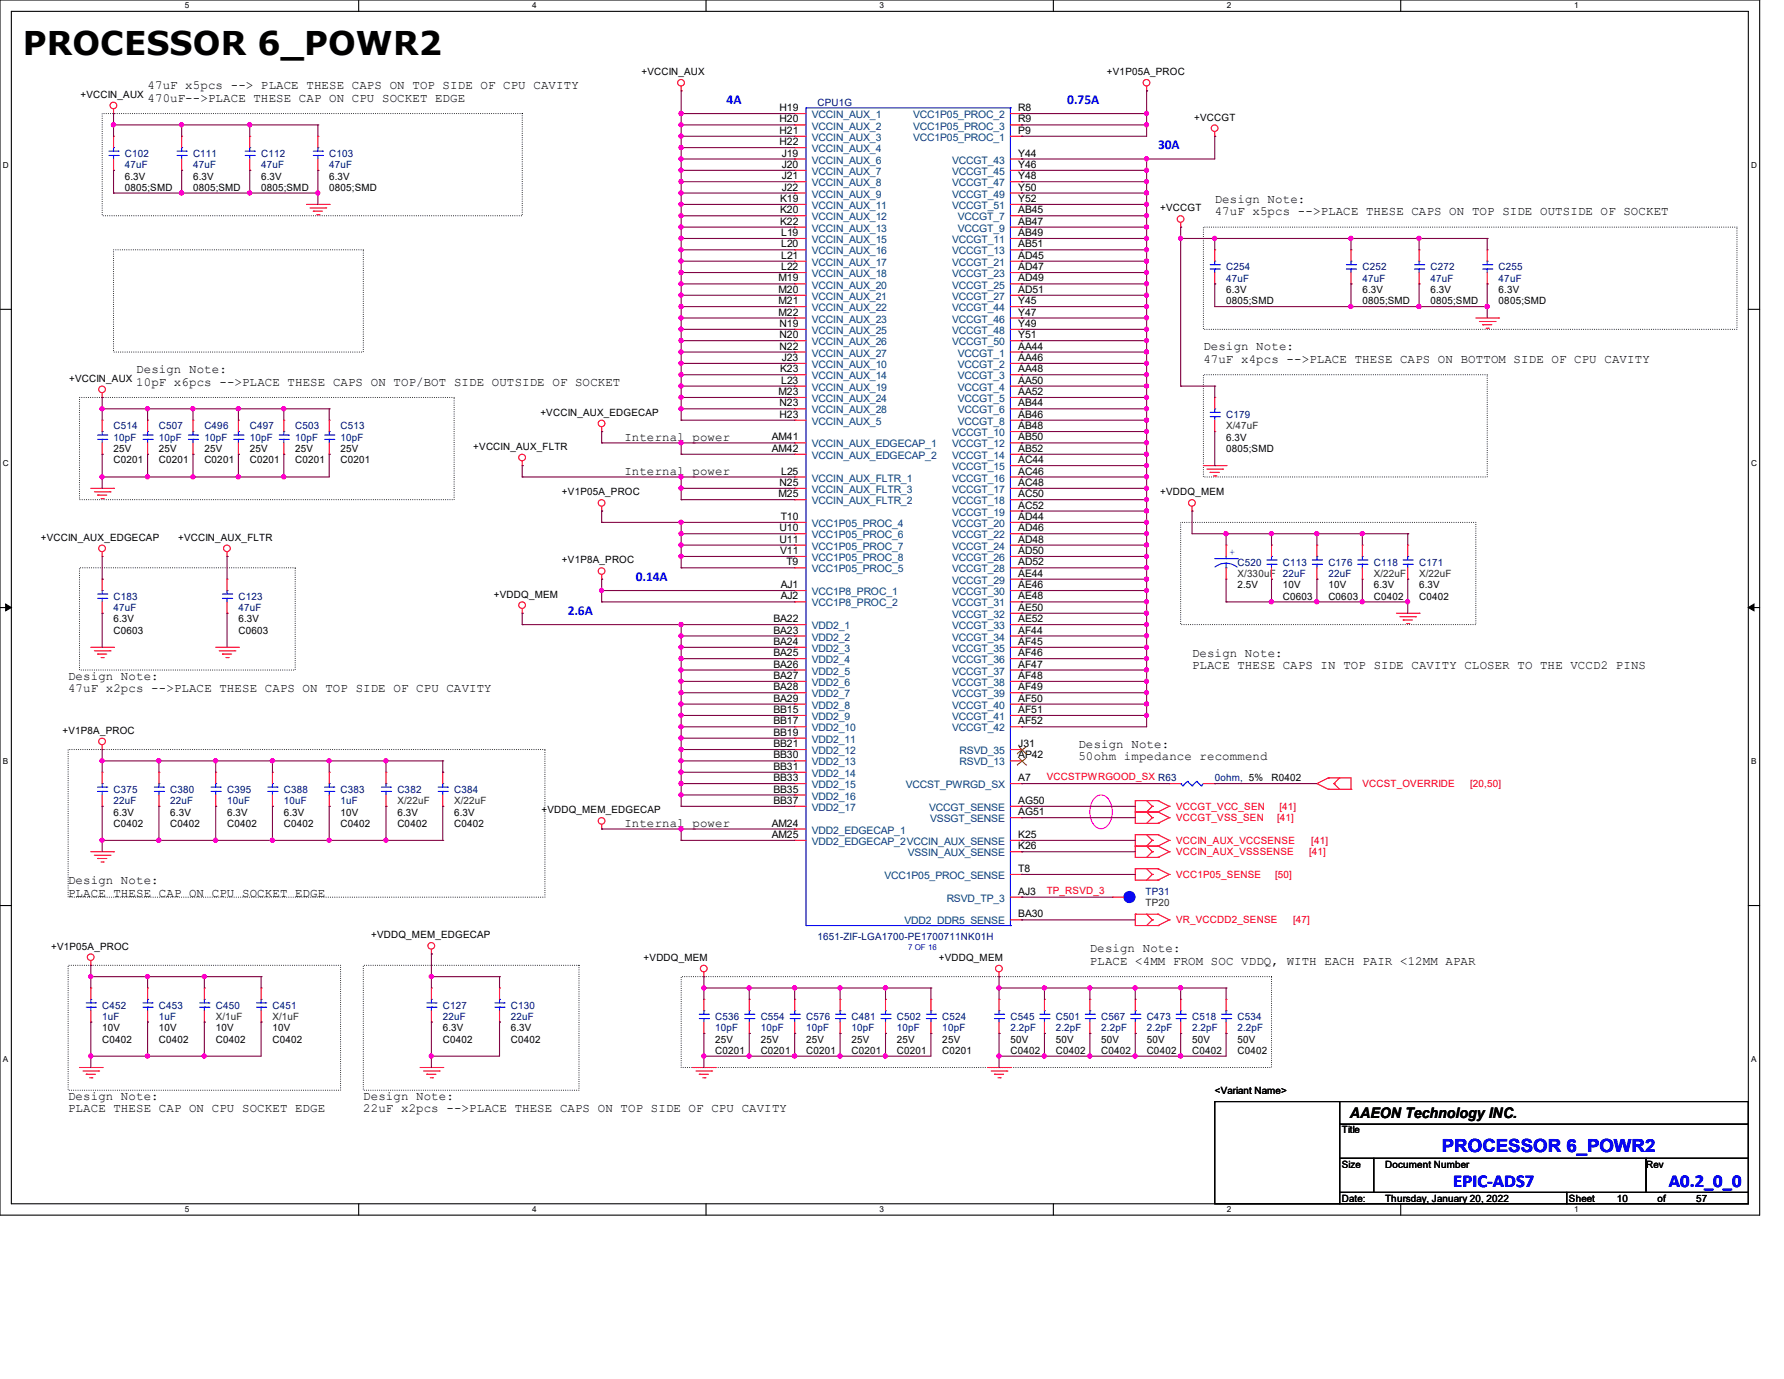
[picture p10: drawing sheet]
<svg xmlns="http://www.w3.org/2000/svg" width="279mm" height="216mm" viewBox="0 0 279 216" stroke-linecap="round" stroke-linejoin="round" font-family="sans-serif">
<defs><g id="words">
<text font-size="5.1" x="3.6" y="8.7">PROCESSOR 6_POWR2</text>
<g font-size="2.8" fill="#00f">
<text x="225.8" y="180.4">PROCESSOR 6_POWR2</text>
<text x="227.6" y="185.8">EPIC-ADS7</text>
<text x="261.4" y="185.8">A0.2_0_0</text>
</g>
<text font-size="2.3" x="211.4" y="175.1">AAEON Technology INC.</text>
<g font-size="2.1" fill="#00f">
<text x="113.8" y="16.3">4A</text>
<text x="167.1" y="16.3">0.75A</text>
<text x="181.4" y="23.4">30A</text>
<text x="99.6" y="90.9">0.14A</text>
<text x="88.9" y="96.3">2.6A</text>
</g>
<g font-size="1.9">
<text x="23.1" y="14">47uF x5pcs --&gt; PLACE THESE CAPS ON TOP SIDE OF CPU CAVITY</text>
<text x="23.1" y="15.9">470uF--&gt;PLACE THESE CAP ON CPU SOCKET EDGE</text>
<text x="190.3" y="31.8">Design Note:</text>
<text x="190.3" y="33.7">47uF x5pcs --&gt;PLACE THESE CAPS ON TOP SIDE OUTSIDE OF SOCKET</text>
<text x="21.3" y="58.4">Design Note:</text>
<text x="188.5" y="54.9">Design Note:</text>
<text x="188.5" y="56.8">47uF x4pcs --&gt;PLACE THESE CAPS ON BOTTOM SIDE OF CPU CAVITY</text>
<text x="21.3" y="60.4">10pF x6pcs --&gt;PLACE THESE CAPS ON TOP/BOT SIDE OUTSIDE OF SOCKET</text>
<text x="97.8" y="69.1">Internal power</text>
<text x="97.8" y="74.4">Internal power</text>
<text x="10.7" y="106.4">Design Note:</text>
<text x="186.7" y="102.9">Design Note:</text>
<text x="186.7" y="104.8">PLACE THESE CAPS IN TOP SIDE CAVITY CLOSER TO THE VCCD2 PINS</text>
<text x="10.7" y="108.4">47uF x2pcs --&gt;PLACE THESE CAPS ON TOP SIDE OF CPU CAVITY</text>
<text x="168.9" y="117.1">Design Note:</text>
<text x="168.9" y="119">50ohm impedance recommend</text>
<text x="97.8" y="129.5">Internal power</text>
<text x="10.7" y="138.4">Design Note:</text>
<text x="10.7" y="140.4">PLACE THESE CAP ON CPU SOCKET EDGE</text>
<text x="170.7" y="149.1">Design Note:</text>
<text x="170.7" y="151">PLACE &lt;4MM FROM SOC VDDQ, WITH EACH PAIR &lt;12MM APAR</text>
<text x="10.7" y="172.2">Design Note:</text>
<text x="56.9" y="172.2">Design Note:</text>
<text x="10.7" y="174.2">PLACE THESE CAP ON CPU SOCKET EDGE</text>
<text x="56.9" y="174.2">22uF x2pcs --&gt;PLACE THESE CAPS ON TOP SIDE OF CPU CAVITY</text>
</g>
<g font-size="1.6">
<text x="100.5" y="11.8">+VCCIN_AUX</text>
<text x="173.4" y="11.8">+V1P05A_PROC</text>
<text x="12.6" y="15.3">+VCCIN_AUX</text>
<text x="122.1" y="17.4">H19</text>
<text x="159.5" y="17.4">R8</text>
<text x="122.1" y="19.2">H20</text>
<text x="122.1" y="21">H21</text>
<text x="122.1" y="22.7">H22</text>
<text x="159.5" y="21">P9</text>
<text x="159.5" y="19.2">R9</text>
<text x="187" y="18.9">+VCCGT</text>
<text x="19.6" y="28.1">6.3V</text>
<text x="19.6" y="29.9">0805;SMD</text>
<text x="30.2" y="28.1">6.3V</text>
<text x="30.2" y="29.9">0805;SMD</text>
<text x="40.9" y="28.1">6.3V</text>
<text x="40.9" y="29.9">0805;SMD</text>
<text x="51.6" y="28.1">6.3V</text>
<text x="51.6" y="29.9">0805;SMD</text>
<text x="122.4" y="24.5">J19</text>
<text x="122.4" y="26.3">J20</text>
<text x="122.4" y="28.1">J21</text>
<text x="122.4" y="29.8">J22</text>
<text x="159.5" y="24.5">Y44</text>
<text x="159.5" y="26.3">Y46</text>
<text x="159.5" y="28.1">Y48</text>
<text x="159.5" y="29.8">Y50</text>
<text x="122.2" y="31.6">K19</text>
<text x="122.2" y="33.4">K20</text>
<text x="122.2" y="35.2">K22</text>
<text x="159.5" y="33.4">AB45</text>
<text x="159.5" y="35.2">AB47</text>
<text x="159.5" y="31.6">Y52</text>
<text x="181.7" y="33.1">+VCCGT</text>
<text x="122.4" y="37">L19</text>
<text x="122.4" y="38.7">L20</text>
<text x="122.4" y="40.5">L21</text>
<text x="159.5" y="37">AB49</text>
<text x="159.5" y="38.7">AB51</text>
<text x="159.5" y="40.5">AD45</text>
<text x="121.9" y="44.1">M19</text>
<text x="121.9" y="45.8">M20</text>
<text x="121.9" y="47.6">M21</text>
<text x="122.4" y="42.3">L22</text>
<text x="159.5" y="42.3">AD47</text>
<text x="159.5" y="44.1">AD49</text>
<text x="159.5" y="45.8">AD51</text>
<text x="159.5" y="47.6">Y45</text>
<text x="192" y="45.9">6.3V</text>
<text x="192" y="47.7">0805;SMD</text>
<text x="213.4" y="45.9">6.3V</text>
<text x="213.4" y="47.7">0805;SMD</text>
<text x="224" y="45.9">6.3V</text>
<text x="224" y="47.7">0805;SMD</text>
<text x="234.7" y="45.9">6.3V</text>
<text x="234.7" y="47.7">0805;SMD</text>
<text x="121.9" y="49.4">M22</text>
<text x="122.1" y="51.2">N19</text>
<text x="122.1" y="53">N20</text>
<text x="159.5" y="49.4">Y47</text>
<text x="159.5" y="51.2">Y49</text>
<text x="159.5" y="53">Y51</text>
<text x="10.8" y="59.8">+VCCIN_AUX</text>
<text x="122.1" y="54.7">N22</text>
<text x="122.2" y="58.3">K23</text>
<text x="122.4" y="56.5">J23</text>
<text x="159.5" y="54.7">AA44</text>
<text x="159.5" y="56.5">AA46</text>
<text x="159.5" y="58.3">AA48</text>
<text x="84.6" y="65.1">+VCCIN_AUX_EDGECAP</text>
<text x="121.9" y="61.8">M23</text>
<text x="122.1" y="65.4">H23</text>
<text x="122.1" y="63.6">N23</text>
<text x="122.4" y="60.1">L23</text>
<text x="159.5" y="60.1">AA50</text>
<text x="159.5" y="61.8">AA52</text>
<text x="159.5" y="63.6">AB44</text>
<text x="159.5" y="65.4">AB46</text>
<text x="17.8" y="70.8">25V</text>
<text x="24.9" y="70.8">25V</text>
<text x="32" y="70.8">25V</text>
<text x="39.1" y="70.8">25V</text>
<text x="46.2" y="70.8">25V</text>
<text x="53.3" y="70.8">25V</text>
<text x="74.1" y="70.4">+VCCIN_AUX_FLTR</text>
<text x="120.9" y="69">AM41</text>
<text x="120.9" y="70.7">AM42</text>
<text x="159.5" y="67.2">AB48</text>
<text x="159.5" y="69">AB50</text>
<text x="159.5" y="70.7">AB52</text>
<text x="192" y="69">6.3V</text>
<text x="192" y="70.8">0805;SMD</text>
<text x="17.8" y="72.6">C0201</text>
<text x="24.9" y="72.6">C0201</text>
<text x="32" y="72.6">C0201</text>
<text x="39.1" y="72.6">C0201</text>
<text x="46.2" y="72.6">C0201</text>
<text x="53.3" y="72.6">C0201</text>
<text x="88" y="77.6">+V1P05A_PROC</text>
<text x="121.9" y="77.9">M25</text>
<text x="122.1" y="76.1">N25</text>
<text x="122.4" y="74.3">L25</text>
<text x="159.5" y="72.5">AC44</text>
<text x="159.5" y="74.3">AC46</text>
<text x="159.5" y="76.1">AC48</text>
<text x="159.5" y="77.9">AC50</text>
<text x="181.7" y="77.6">+VDDQ_MEM</text>
<text x="122.1" y="83.2">U10</text>
<text x="122.3" y="81.4">T10</text>
<text x="159.5" y="79.6">AC52</text>
<text x="159.5" y="81.4">AD44</text>
<text x="159.5" y="83.2">AD46</text>
<text x="6.4" y="84.7">+VCCIN_AUX_EDGECAP</text>
<text x="27.9" y="84.7">+VCCIN_AUX_FLTR</text>
<text x="88" y="88.2">+V1P8A_PROC</text>
<text x="122.1" y="85">U11</text>
<text x="122.2" y="86.7">V11</text>
<text x="123.2" y="88.5">T9</text>
<text x="159.5" y="85">AD48</text>
<text x="159.5" y="86.7">AD50</text>
<text x="159.5" y="88.5">AD52</text>
<text x="77.3" y="93.6">+VDDQ_MEM</text>
<text x="122.3" y="92.1">AJ1</text>
<text x="122.3" y="93.9">AJ2</text>
<text x="159.5" y="90.3">AE44</text>
<text x="159.5" y="92.1">AE46</text>
<text x="159.5" y="93.9">AE48</text>
<text x="159.5" y="95.6">AE50</text>
<text x="193.8" y="92.1">2.5V</text>
<text x="200.9" y="92.1">10V</text>
<text x="200.9" y="93.9">C0603</text>
<text x="208" y="92.1">10V</text>
<text x="208" y="93.9">C0603</text>
<text x="215.2" y="92.1">6.3V</text>
<text x="215.2" y="93.9">C0402</text>
<text x="222.3" y="92.1">6.3V</text>
<text x="222.3" y="93.9">C0402</text>
<text x="17.8" y="97.5">6.3V</text>
<text x="17.8" y="99.2">C0603</text>
<text x="37.3" y="97.5">6.3V</text>
<text x="37.3" y="99.2">C0603</text>
<text x="121.1" y="97.4">BA22</text>
<text x="121.1" y="99.2">BA23</text>
<text x="121.1" y="101">BA24</text>
<text x="159.5" y="97.4">AE52</text>
<text x="159.5" y="99.2">AF44</text>
<text x="159.5" y="101">AF45</text>
<text x="121.1" y="102.7">BA25</text>
<text x="121.1" y="104.5">BA26</text>
<text x="121.1" y="106.3">BA27</text>
<text x="159.5" y="102.7">AF46</text>
<text x="159.5" y="104.5">AF47</text>
<text x="159.5" y="106.3">AF48</text>
<text x="121.1" y="108.1">BA28</text>
<text x="121.1" y="109.9">BA29</text>
<text x="121.1" y="111.6">BB15</text>
<text x="121.1" y="113.4">BB17</text>
<text x="159.5" y="108.1">AF49</text>
<text x="159.5" y="109.9">AF50</text>
<text x="159.5" y="111.6">AF51</text>
<text x="159.5" y="113.4">AF52</text>
<text x="9.8" y="114.9">+V1P8A_PROC</text>
<text x="121.1" y="115.2">BB19</text>
<text x="121.1" y="117">BB21</text>
<text x="121.1" y="118.7">BB30</text>
<text x="159.5" y="118.7">AP42</text>
<text x="159.5" y="117">J31</text>
<text x="121.1" y="120.5">BB31</text>
<text x="121.1" y="122.3">BB33</text>
<text x="121.1" y="124.1">BB35</text>
<text x="121.1" y="125.9">BB37</text>
<text x="159.5" y="122.3">A7</text>
<text x="159.5" y="125.9">AG50</text>
<text x="199.1" y="122.3">R0402</text>
<text x="17.8" y="127.7">6.3V</text>
<text x="17.8" y="129.5">C0402</text>
<text x="26.7" y="127.7">6.3V</text>
<text x="26.7" y="129.5">C0402</text>
<text x="35.6" y="127.7">6.3V</text>
<text x="35.6" y="129.5">C0402</text>
<text x="44.5" y="127.7">6.3V</text>
<text x="44.5" y="129.5">C0402</text>
<text x="53.3" y="127.7">10V</text>
<text x="53.3" y="129.5">C0402</text>
<text x="62.2" y="127.7">6.3V</text>
<text x="62.2" y="129.5">C0402</text>
<text x="71.1" y="127.7">6.3V</text>
<text x="71.1" y="129.5">C0402</text>
<text x="84.8" y="127.3">+VDDQ_MEM_EDGECAP</text>
<text x="120.9" y="129.4">AM24</text>
<text x="120.9" y="131.2">AM25</text>
<text x="159.5" y="127.6">AG51</text>
<text x="159.5" y="131.2">K25</text>
<text x="159.5" y="133">K26</text>
<text x="159.5" y="136.5">T8</text>
<text x="159.5" y="140.1">AJ3</text>
<text x="159.5" y="143.6">BA30</text>
<text x="8" y="148.7">+V1P05A_PROC</text>
<text x="58.1" y="146.9">+VDDQ_MEM_EDGECAP</text>
<text x="100.8" y="150.5">+VDDQ_MEM</text>
<text x="147" y="150.5">+VDDQ_MEM</text>
<text x="16" y="161.5">10V</text>
<text x="24.9" y="161.5">10V</text>
<text x="33.8" y="161.5">10V</text>
<text x="42.7" y="161.5">10V</text>
<text x="69.3" y="161.5">6.3V</text>
<text x="80" y="161.5">6.3V</text>
<text x="16" y="163.2">C0402</text>
<text x="24.9" y="163.2">C0402</text>
<text x="33.8" y="163.2">C0402</text>
<text x="42.7" y="163.2">C0402</text>
<text x="69.3" y="163.2">C0402</text>
<text x="80" y="163.2">C0402</text>
<text x="112" y="165">C0201</text>
<text x="112" y="163.2">25V</text>
<text x="119.1" y="165">C0201</text>
<text x="119.1" y="163.2">25V</text>
<text x="126.2" y="165">C0201</text>
<text x="126.2" y="163.2">25V</text>
<text x="133.4" y="165">C0201</text>
<text x="133.4" y="163.2">25V</text>
<text x="140.5" y="165">C0201</text>
<text x="140.5" y="163.2">25V</text>
<text x="147.6" y="165">C0201</text>
<text x="147.6" y="163.2">25V</text>
<text x="158.3" y="163.2">50V</text>
<text x="158.3" y="165">C0402</text>
<text x="165.4" y="163.2">50V</text>
<text x="165.4" y="165">C0402</text>
<text x="172.5" y="163.2">50V</text>
<text x="172.5" y="165">C0402</text>
<text x="179.6" y="163.2">50V</text>
<text x="179.6" y="165">C0402</text>
<text x="186.7" y="163.2">50V</text>
<text x="186.7" y="165">C0402</text>
<text x="193.8" y="163.2">50V</text>
<text x="193.8" y="165">C0402</text>
<text x="190.3" y="171.2">&lt;Variant Name&gt;</text>
<text x="210.2" y="177.5">Title</text>
<text x="210.2" y="182.8">Size</text>
<text x="216.9" y="182.8">Document Number</text>
<text x="257.8" y="182.8">Rev</text>
<text x="210.2" y="188.1">Date:</text>
<text x="216.9" y="188.1">Thursday, January 20, 2022</text>
<text x="245.7" y="188.1">Sheet</text>
<text x="253.2" y="188.1">10</text>
<text x="259.6" y="188.1">of</text>
<text x="265.7" y="188.1">57</text>
</g>
<g font-size="1.6" fill="#000080">
<text x="128" y="16.6">CPU1G</text>
<text x="19.6" y="24.6">C102</text>
<text x="19.6" y="26.3">47uF</text>
<text x="30.2" y="24.6">C111</text>
<text x="30.2" y="26.3">47uF</text>
<text x="40.9" y="24.6">C112</text>
<text x="40.9" y="26.3">47uF</text>
<text x="51.6" y="24.6">C103</text>
<text x="51.6" y="26.3">47uF</text>
<text x="192" y="42.3">C254</text>
<text x="192" y="44.1">47uF</text>
<text x="213.4" y="42.3">C252</text>
<text x="213.4" y="44.1">47uF</text>
<text x="224" y="42.3">C272</text>
<text x="224" y="44.1">47uF</text>
<text x="234.7" y="42.3">C255</text>
<text x="234.7" y="44.1">47uF</text>
<text x="192" y="65.4">C179</text>
<text x="17.8" y="67.2">C514</text>
<text x="17.8" y="69">10pF</text>
<text x="24.9" y="67.2">C507</text>
<text x="24.9" y="69">10pF</text>
<text x="32" y="67.2">C496</text>
<text x="32" y="69">10pF</text>
<text x="39.1" y="67.2">C497</text>
<text x="39.1" y="69">10pF</text>
<text x="46.2" y="67.2">C503</text>
<text x="46.2" y="69">10pF</text>
<text x="53.3" y="67.2">C513</text>
<text x="53.3" y="69">10pF</text>
<text x="193.8" y="88.6">C520</text>
<text x="200.9" y="88.6">C113</text>
<text x="208" y="88.6">C176</text>
<text x="215.2" y="88.6">C118</text>
<text x="222.3" y="88.6">C171</text>
<text x="17.8" y="93.9">C183</text>
<text x="17.8" y="95.7">47uF</text>
<text x="37.3" y="93.9">C123</text>
<text x="37.3" y="95.7">47uF</text>
<text x="200.9" y="90.3">22uF</text>
<text x="208" y="90.3">22uF</text>
<text x="17.8" y="124.1">C375</text>
<text x="17.8" y="125.9">22uF</text>
<text x="26.7" y="124.1">C380</text>
<text x="26.7" y="125.9">22uF</text>
<text x="35.6" y="124.1">C395</text>
<text x="35.6" y="125.9">10uF</text>
<text x="44.5" y="124.1">C388</text>
<text x="44.5" y="125.9">10uF</text>
<text x="53.3" y="124.1">C383</text>
<text x="53.3" y="125.9">1uF</text>
<text x="62.2" y="124.1">C382</text>
<text x="71.1" y="124.1">C384</text>
<text x="190.3" y="122.3">0ohm, 5%</text>
<text x="179.4" y="140.1">TP31</text>
<text x="128" y="147.2">1651-ZIF-LGA1700-PE1700711NK01H</text>
<text x="16" y="157.9">C452</text>
<text x="16" y="159.7">1uF</text>
<text x="24.9" y="157.9">C453</text>
<text x="24.9" y="159.7">1uF</text>
<text x="33.8" y="157.9">C450</text>
<text x="42.7" y="157.9">C451</text>
<text x="69.3" y="157.9">C127</text>
<text x="69.3" y="159.7">22uF</text>
<text x="80" y="157.9">C130</text>
<text x="80" y="159.7">22uF</text>
<text x="112" y="159.7">C536</text>
<text x="112" y="161.5">10pF</text>
<text x="119.1" y="159.7">C554</text>
<text x="119.1" y="161.5">10pF</text>
<text x="126.2" y="159.7">C576</text>
<text x="126.2" y="161.5">10pF</text>
<text x="133.4" y="159.7">C481</text>
<text x="133.4" y="161.5">10pF</text>
<text x="140.5" y="159.7">C502</text>
<text x="140.5" y="161.5">10pF</text>
<text x="147.6" y="159.7">C524</text>
<text x="147.6" y="161.5">10pF</text>
<text x="158.3" y="159.7">C545</text>
<text x="158.3" y="161.5">2.2pF</text>
<text x="165.4" y="159.7">C501</text>
<text x="165.4" y="161.5">2.2pF</text>
<text x="172.5" y="159.7">C567</text>
<text x="172.5" y="161.5">2.2pF</text>
<text x="179.6" y="159.7">C473</text>
<text x="179.6" y="161.5">2.2pF</text>
<text x="186.7" y="159.7">C518</text>
<text x="186.7" y="161.5">2.2pF</text>
<text x="193.8" y="159.7">C534</text>
<text x="193.8" y="161.5">2.2pF</text>
</g>
<g font-size="1.6" fill="#004080">
<text x="127.1" y="18.5">VCCIN_AUX_1</text>
<text x="127.1" y="20.3">VCCIN_AUX_2</text>
<text x="127.1" y="22.1">VCCIN_AUX_3</text>
<text x="127.1" y="23.8">VCCIN_AUX_4</text>
<text x="143" y="22.1">VCC1P05_PROC_1</text>
<text x="143" y="18.5">VCC1P05_PROC_2</text>
<text x="143" y="20.3">VCC1P05_PROC_3</text>
<text x="127.1" y="25.6">VCCIN_AUX_6</text>
<text x="127.1" y="27.4">VCCIN_AUX_7</text>
<text x="127.1" y="29.2">VCCIN_AUX_8</text>
<text x="149.1" y="25.6">VCCGT_43</text>
<text x="149.1" y="27.4">VCCGT_45</text>
<text x="149.1" y="29.2">VCCGT_47</text>
<text x="127.1" y="30.9">VCCIN_AUX_9</text>
<text x="127.1" y="32.7">VCCIN_AUX_11</text>
<text x="127.1" y="34.5">VCCIN_AUX_12</text>
<text x="149.1" y="30.9">VCCGT_49</text>
<text x="149.1" y="32.7">VCCGT_51</text>
<text x="150" y="34.5">VCCGT_7</text>
<text x="127.1" y="36.3">VCCIN_AUX_13</text>
<text x="127.1" y="38.1">VCCIN_AUX_15</text>
<text x="127.1" y="39.8">VCCIN_AUX_16</text>
<text x="127.1" y="41.6">VCCIN_AUX_17</text>
<text x="149.1" y="38.1">VCCGT_11</text>
<text x="149.1" y="39.8">VCCGT_13</text>
<text x="149.1" y="41.6">VCCGT_21</text>
<text x="150" y="36.3">VCCGT_9</text>
<text x="127.1" y="43.4">VCCIN_AUX_18</text>
<text x="127.1" y="45.2">VCCIN_AUX_20</text>
<text x="127.1" y="46.9">VCCIN_AUX_21</text>
<text x="149.1" y="43.4">VCCGT_23</text>
<text x="149.1" y="45.2">VCCGT_25</text>
<text x="149.1" y="46.9">VCCGT_27</text>
<text x="127.1" y="48.7">VCCIN_AUX_22</text>
<text x="127.1" y="50.5">VCCIN_AUX_23</text>
<text x="127.1" y="52.3">VCCIN_AUX_25</text>
<text x="149.1" y="48.7">VCCGT_44</text>
<text x="149.1" y="50.5">VCCGT_46</text>
<text x="149.1" y="52.3">VCCGT_48</text>
<text x="127.1" y="57.6">VCCIN_AUX_10</text>
<text x="127.1" y="59.4">VCCIN_AUX_14</text>
<text x="127.1" y="54.1">VCCIN_AUX_26</text>
<text x="127.1" y="55.8">VCCIN_AUX_27</text>
<text x="149.1" y="54.1">VCCGT_50</text>
<text x="150" y="55.8">VCCGT_1</text>
<text x="150" y="57.6">VCCGT_2</text>
<text x="150" y="59.4">VCCGT_3</text>
<text x="127.1" y="61.2">VCCIN_AUX_19</text>
<text x="127.1" y="62.9">VCCIN_AUX_24</text>
<text x="127.1" y="64.7">VCCIN_AUX_28</text>
<text x="150" y="61.2">VCCGT_4</text>
<text x="150" y="62.9">VCCGT_5</text>
<text x="150" y="64.7">VCCGT_6</text>
<text x="127.1" y="70.1">VCCIN_AUX_EDGECAP_1</text>
<text x="127.1" y="71.8">VCCIN_AUX_EDGECAP_2</text>
<text x="127.1" y="66.5">VCCIN_AUX_5</text>
<text x="149.1" y="68.3">VCCGT_10</text>
<text x="149.1" y="70.1">VCCGT_12</text>
<text x="149.1" y="71.8">VCCGT_14</text>
<text x="150" y="66.5">VCCGT_8</text>
<text x="127.1" y="75.4">VCCIN_AUX_FLTR_1</text>
<text x="127.1" y="77.2">VCCIN_AUX_FLTR_3</text>
<text x="149.1" y="73.6">VCCGT_15</text>
<text x="149.1" y="75.4">VCCGT_16</text>
<text x="149.1" y="77.2">VCCGT_17</text>
<text x="127.1" y="79">VCCIN_AUX_FLTR_2</text>
<text x="127.1" y="82.5">VCC1P05_PROC_4</text>
<text x="149.1" y="79">VCCGT_18</text>
<text x="149.1" y="80.7">VCCGT_19</text>
<text x="149.1" y="82.5">VCCGT_20</text>
<text x="127.1" y="89.6">VCC1P05_PROC_5</text>
<text x="127.1" y="84.3">VCC1P05_PROC_6</text>
<text x="127.1" y="86.1">VCC1P05_PROC_7</text>
<text x="127.1" y="87.8">VCC1P05_PROC_8</text>
<text x="149.1" y="84.3">VCCGT_22</text>
<text x="149.1" y="86.1">VCCGT_24</text>
<text x="149.1" y="87.8">VCCGT_26</text>
<text x="149.1" y="89.6">VCCGT_28</text>
<text x="127.1" y="93.2">VCC1P8_PROC_1</text>
<text x="127.1" y="95">VCC1P8_PROC_2</text>
<text x="149.1" y="91.4">VCCGT_29</text>
<text x="149.1" y="93.2">VCCGT_30</text>
<text x="149.1" y="95">VCCGT_31</text>
<text x="127.1" y="98.5">VDD2_1</text>
<text x="127.1" y="100.3">VDD2_2</text>
<text x="149.1" y="96.7">VCCGT_32</text>
<text x="149.1" y="98.5">VCCGT_33</text>
<text x="149.1" y="100.3">VCCGT_34</text>
<text x="127.1" y="102.1">VDD2_3</text>
<text x="127.1" y="103.8">VDD2_4</text>
<text x="127.1" y="105.6">VDD2_5</text>
<text x="127.1" y="107.4">VDD2_6</text>
<text x="149.1" y="102.1">VCCGT_35</text>
<text x="149.1" y="103.8">VCCGT_36</text>
<text x="149.1" y="105.6">VCCGT_37</text>
<text x="149.1" y="107.4">VCCGT_38</text>
<text x="127.1" y="109.2">VDD2_7</text>
<text x="127.1" y="111">VDD2_8</text>
<text x="127.1" y="112.7">VDD2_9</text>
<text x="149.1" y="109.2">VCCGT_39</text>
<text x="149.1" y="111">VCCGT_40</text>
<text x="149.1" y="112.7">VCCGT_41</text>
<text x="127.1" y="114.5">VDD2_10</text>
<text x="127.1" y="116.3">VDD2_11</text>
<text x="127.1" y="118.1">VDD2_12</text>
<text x="127.1" y="119.8">VDD2_13</text>
<text x="149.1" y="114.5">VCCGT_42</text>
<text x="150.3" y="119.8">RSVD_13</text>
<text x="150.3" y="118.1">RSVD_35</text>
<text x="127.1" y="121.6">VDD2_14</text>
<text x="127.1" y="123.4">VDD2_15</text>
<text x="127.1" y="125.2">VDD2_16</text>
<text x="141.9" y="123.4">VCCST_PWRGD_SX</text>
<text x="127.1" y="130.5">VDD2_EDGECAP_1</text>
<text x="127.1" y="127">VDD2_17</text>
<text x="145.5" y="127">VCCGT_SENSE</text>
<text x="145.7" y="128.7">VSSGT_SENSE</text>
<text x="127.1" y="132.3">VDD2_EDGECAP_2VCCIN_AUX_SENSE</text>
<text x="138.5" y="137.6">VCC1P05_PROC_SENSE</text>
<text x="142.2" y="134.1">VSSIN_AUX_SENSE</text>
<text x="148.3" y="141.2">RSVD_TP_3</text>
<text x="141.7" y="144.7">VDD2_DDR5_SENSE</text>
</g>
<g font-size="1.6" fill="#008000">
<text x="192" y="67.2">X/47uF</text>
<text x="193.8" y="90.3">X/330uF</text>
<text x="215.2" y="90.3">X/22uF</text>
<text x="222.3" y="90.3">X/22uF</text>
<text x="62.2" y="125.9">X/22uF</text>
<text x="71.1" y="125.9">X/22uF</text>
<text x="179.4" y="141.9">TP20</text>
<text x="33.8" y="159.7">X/1uF</text>
<text x="42.7" y="159.7">X/1uF</text>
</g>
<text font-size="1.6" fill="#00f" x="192.6" y="86.9">+</text>
<g font-size="1.6" fill="#f00">
<text x="163.9" y="122.1">VCCSTPWRGOOD_SX R63</text>
<text x="213.4" y="123.2">VCCST_OVERRIDE</text>
<text x="230.3" y="123.2">[20,50]</text>
<text x="184.2" y="126.8">VCCGT_VCC_SEN</text>
<text x="184.2" y="128.6">VCCGT_VSS_SEN</text>
<text x="200" y="128.6">[41]</text>
<text x="200.4" y="126.8">[41]</text>
<text x="184.2" y="137.5">VCC1P05_SENSE</text>
<text x="184.2" y="132.1">VCCIN_AUX_VCCSENSE</text>
<text x="184.2" y="133.9">VCCIN_AUX_VSSSENSE</text>
<text x="199.7" y="137.5">[50]</text>
<text x="205" y="133.9">[41]</text>
<text x="205.4" y="132.1">[41]</text>
<text x="163.9" y="139.9">TP_RSVD_3</text>
<text x="184.2" y="144.6">VR_VCCDD2_SENSE</text>
<text x="202.5" y="144.6">[47]</text>
</g>
<g font-size="1.3">
<text x="29" y="1.3">5</text>
<text x="83.4" y="1.3">4</text>
<text x="137.8" y="1.3">3</text>
<text x="192.1" y="1.3">2</text>
<text x="246.5" y="1.3">1</text>
<text x=".5" y="26.2">D</text>
<text x="274.3" y="26.2">D</text>
<text x=".5" y="72.9">C</text>
<text x="274.3" y="72.9">C</text>
<text x=".5" y="119.6">B</text>
<text x="274.3" y="119.6">B</text>
<text x=".5" y="166.2">A</text>
<text x="274.3" y="166.2">A</text>
<text x="29" y="189.8">5</text>
<text x="83.4" y="189.8">4</text>
<text x="137.8" y="189.8">3</text>
<text x="192.1" y="189.8">2</text>
<text x="246.5" y="189.8">1</text>
</g>
<text font-size="1.3" fill="#00f" x="142.2" y="148.7">7 OF 16</text>
</g></defs>
<path d="M0 0h275.6v190.2h-275.6zM1.8 1.8h272v186.7h-272z" fill="none" stroke="#000" stroke-width=".17"/>
<g fill="#fff">
<path d="M29 .2h.6v1.4h-.6z"/>
<path d="M29 188.6h.6v1.4h-.6z"/>
</g>
<path d="M56.2 0v1.8M56.2 188.5v1.7" fill="none" stroke="#000" stroke-width=".17"/>
<g fill="#fff">
<path d="M83.4 .2h.6v1.4h-.6z"/>
<path d="M83.4 188.6h.6v1.4h-.6z"/>
</g>
<path d="M110.6 0v1.8M110.6 188.5v1.7" fill="none" stroke="#000" stroke-width=".17"/>
<g fill="#fff">
<path d="M137.8 .2h.6v1.4h-.6z"/>
<path d="M137.8 188.6h.6v1.4h-.6z"/>
</g>
<path d="M165 0v1.8M165 188.5v1.7" fill="none" stroke="#000" stroke-width=".17"/>
<g fill="#fff">
<path d="M192.2 .2h.6v1.4h-.6z"/>
<path d="M192.2 188.6h.6v1.4h-.6z"/>
</g>
<path d="M219.4 0v1.8M219.4 188.5v1.7" fill="none" stroke="#000" stroke-width=".17"/>
<g fill="#fff">
<path d="M246.5 .2h.7v1.4h-.7z"/>
<path d="M246.5 188.6h.7v1.4h-.7z"/>
<path d="M.5 25.1h.9v1.4h-.9z"/>
<path d="M274.3 25.1h.9v1.4h-.9z"/>
<path d="M.5 71.8h.9v1.4h-.9z"/>
<path d="M274.3 71.8h.9v1.4h-.9z"/>
</g>
<path d="M0 48.4h1.8M273.8 48.4h1.8" fill="none" stroke="#000" stroke-width=".17"/>
<g fill="#fff">
<path d="M.5 118.4h.8v1.4h-.8z"/>
<path d="M274.3 118.4h.8v1.4h-.8z"/>
</g>
<path d="M0 95.1h1.8M273.8 95.1h1.8" fill="none" stroke="#000" stroke-width=".17"/>
<path d="M.9 94.6l.9 .5-.9 .5zM273.8 95.1l.9-.5v1z" fill="#000" stroke="#000" stroke-width=".16"/>
<g fill="#fff">
<path d="M.5 165.1h.8v1.4h-.8z"/>
<path d="M274.3 165.1h.8v1.4h-.8z"/>
</g>
<path d="M0 141.8h1.8M273.8 141.8h1.8M190.2 172.5h19.6v16h-19.6zM209.8 172.5h64v3.5h-64zM209.8 176h64v5.4h-64zM209.8 181.4h5.3v5.3h-5.3zM209.8 186.7h35.6v1.8h-35.6zM215.1 181.4h42.7v5.3h-42.7zM245.4 186.7h28.4v1.8h-28.4zM257.8 181.4h16v5.3h-16z" fill="none" stroke="#000" stroke-width=".17"/>
<path d="M16 17.8h65.8v16h-65.8zM17.8 39.1h39.1v16h-39.1zM188.5 35.6h83.5v16h-83.5zM188.5 58.7h44.4v16h-44.4zM12.4 62.2h58.7v16h-58.7zM12.4 88.9h33.8v16h-33.8zM184.9 81.8h46.2v16h-46.2zM10.7 117.3h74.6v23.2h-74.6zM10.7 151.1h42.6v19.6h-42.6zM56.9 151.1h33.8v19.6h-33.8zM106.7 152.9h92.4v14.2h-92.4z" fill="none" stroke="#000" stroke-width=".17" stroke-dasharray="0 .3"/>
<path d="M171.6 124.8a1.49 1.49 0 0 1 2.4 1 3.2 3.2 0 0 1-1.1 3.9 1.54 1.54 0 0 1-2-1.3 3.5 3.5 0 0 1 .7-3.6z" fill="none" stroke="#f0f" stroke-width=".17"/>
<g fill="none" stroke="#f00" stroke-width=".17">
<path d="M17.8 17.8h.1M17.8 17.1v.7M106.7 14.2h.1M106.7 13.5v.7M124.5 17.8h.1M124.5 19.6h.1M124.5 17.8h1.7M124.5 19.6h1.7M158.2 17.8h1.8M158.2 19.6h1.8M160 17.8h.1M160 19.6h.1"/>
<path d="M179.6 14.2h.1M179.6 13.5v.7M17.8 26.7h.1M17.8 21.3h.1M17.8 21.3v1.8M17.8 24.9v1.8M28.4 26.7h.1M28.4 21.3h.1M28.4 21.3v1.8M28.4 24.9v1.8M39.1 26.7h.1M39.1 21.3h.1"/>
<path d="M39.1 21.3v1.8M39.1 24.9v1.8M48 32h3.6M48.6 32.6h2.4M49.1 33.1h.1M49.1 33.1h1.4M49.6 33.6h.4M49.8 26.7h.1M49.8 21.3h.1M49.8 21.3v1.8M49.8 24.9v1.8M50 33.6h.1"/>
<path d="M51 32.6h.1M51.6 32h.1M124.5 21.3h.1M124.5 23.1h.1M124.5 24.9h.1M124.5 26.7h.1M124.5 28.4h.1M124.5 30.2h.1M124.5 32h.1M124.5 33.8h.1M124.5 35.6h.1M124.5 37.3h.1"/>
<path d="M124.5 39.1h.1M124.5 32h1.7M124.5 33.8h1.7M124.5 35.6h1.7M124.5 37.3h1.7M124.5 39.1h1.7M124.5 21.3h1.7M124.5 23.1h1.7M124.5 24.9h1.7M124.5 26.7h1.7M124.5 28.4h1.7M124.5 30.2h1.7"/>
<path d="M158.2 32h1.8M158.2 33.8h1.8M158.2 35.6h1.8M158.2 37.3h1.8M158.2 39.1h1.8M158.2 21.3h1.8M158.2 24.9h1.8M158.2 26.7h1.8M158.2 28.4h1.8M158.2 30.2h1.8M160 33.8h.1M160 35.6h.1"/>
<path d="M160 37.3h.1M160 39.1h.1M160 21.3h.1M160 24.9h.1M160 26.7h.1M160 28.4h.1M160 30.2h.1M160 32h.1M184.9 35.6h.1M184.9 34.8v.8M190.2 21.3h.1M190.2 39.1h.1"/>
<path d="M190.2 20.6v.7M190.2 39.1v1.8M211.6 39.1h.1M211.6 39.1v1.8M222.2 39.1h.1M222.2 39.1v1.8M232.9 39.1h.1M232.9 39.1v1.8M124.5 56.9h.1M124.5 58.7h.1M124.5 40.9h.1M124.5 42.7h.1"/>
<path d="M124.5 44.4h.1M124.5 46.2h.1M124.5 48h.1M124.5 49.8h.1M124.5 51.6h.1M124.5 53.3h.1M124.5 55.1h.1M124.5 49.8h1.7M124.5 55.1h1.7M124.5 56.9h1.7M124.5 58.7h1.7M124.5 40.9h1.7"/>
<path d="M124.5 42.7h1.7M124.5 44.4h1.7M124.5 46.2h1.7M124.5 48h1.7M124.5 51.6h1.7M124.5 53.3h1.7M158.2 49.8h1.8M158.2 55.1h1.8M158.2 56.9h1.8M158.2 58.7h1.8M158.2 40.9h1.8M158.2 42.7h1.8"/>
<path d="M158.2 44.4h1.8M158.2 46.2h1.8M158.2 48h1.8M158.2 51.6h1.8M158.2 53.3h1.8M160 55.1h.1M160 56.9h.1M160 58.7h.1M160 40.9h.1M160 42.7h.1M160 44.4h.1M160 46.2h.1"/>
<path d="M160 48h.1M160 49.8h.1M160 51.6h.1M160 53.3h.1M190.2 44.4h.1M190.2 42.7v1.7M211.6 44.4h.1M211.6 42.7v1.7M222.2 44.4h.1M222.2 42.7v1.7M231.1 49.8h3.6M231.7 50.3h2.4"/>
<path d="M232.2 50.8h.1M232.2 50.8h1.4M232.7 51.4h.4M232.9 44.4h.1M232.9 42.7v1.7M233.1 51.4h.1M234.1 50.3h.1M234.7 49.8h.1M14.2 76.5h3.6M14.8 77h2.4M15.3 77.5h.1M15.3 77.5h1.4"/>
<path d="M15.8 78.1h.4M16 62.2h.1M16 71.1h.1M16 65.8h.1M16 61.5v.7M16 65.8v1.8M16 69.3v1.8M16.2 78.1h.1M17.2 77h.1M17.8 76.5h.1M23.1 71.1h.1M23.1 65.8h.1"/>
<path d="M23.1 65.8v1.8M23.1 69.3v1.8M30.2 71.1h.1M30.2 65.8h.1M30.2 65.8v1.8M30.2 69.3v1.8M37.3 71.1h.1M37.3 65.8h.1M37.3 65.8v1.8M37.3 69.3v1.8M44.4 71.1h.1M44.4 65.8h.1"/>
<path d="M44.4 65.8v1.8M44.4 69.3v1.8M51.6 71.1h.1M51.6 65.8h.1M51.6 65.8v1.8M51.6 69.3v1.8M81.8 72.9h.1M81.8 72.2v.7M94.2 67.6h.1M94.2 66.8v.8M94.2 79.3v.7M124.5 69.3h.1"/>
<path d="M124.5 71.1h.1M124.5 65.8h.1M124.5 60.5h.1M124.5 74.7h.1M124.5 62.2h.1M124.5 78.2h.1M124.5 64h.1M124.5 76.5h.1M124.5 76.5h1.7M124.5 60.5h1.7M124.5 62.2h1.7M124.5 64h1.7"/>
<path d="M124.5 65.8h1.7M124.5 69.3h1.7M124.5 71.1h1.7M124.5 74.7h1.7M124.5 78.2h1.7M158.2 72.9h1.8M158.2 76.5h1.8M158.2 60.5h1.8M158.2 62.2h1.8M158.2 64h1.8M158.2 65.8h1.8M158.2 67.6h1.8"/>
<path d="M158.2 69.3h1.8M158.2 71.1h1.8M158.2 74.7h1.8M158.2 78.2h1.8M160 60.5h.1M160 62.2h.1M160 64h.1M160 65.8h.1M160 67.6h.1M160 69.3h.1M160 71.1h.1M160 72.9h.1"/>
<path d="M160 74.7h.1M160 76.5h.1M160 78.2h.1M186.7 79.3v.7M188.5 72.9h3.5M189 73.4h2.5M189.5 74h.1M189.5 74h1.5M190.1 74.5h.3M190.2 67.6h.1M190.2 62.2h.1M190.2 62.2v1.8"/>
<path d="M190.2 65.8v1.8M190.4 74.5h.1M191.5 73.4h.1M192 72.9h.1M16 87.1h.1M16 96h.1M16 90.7h.1M16 86.4v.7M16 90.7v1.8M16 94.2v1.8M35.6 87.1h.1M35.6 96h.1"/>
<path d="M35.6 90.7h.1M35.6 86.4v.7M35.6 90.7v1.8M35.6 94.2v1.8M81.8 96h.1M81.8 95.3v.7M94.2 80h.1M94.2 90.7h.1M94.2 90v.7M124.5 92.5h.1M124.5 94.2h.1M124.5 97.8h.1"/>
<path d="M124.5 99.6h.1M124.5 81.8h.1M124.5 88.9h.1M124.5 83.6h.1M124.5 85.3h.1M124.5 87.1h.1M124.5 81.8h1.7M124.5 83.6h1.7M124.5 85.3h1.7M124.5 87.1h1.7M124.5 88.9h1.7M124.5 92.5h1.7"/>
<path d="M124.5 94.2h1.7M124.5 97.8h1.7M124.5 99.6h1.7M158.2 96h1.8M158.2 80h1.8M158.2 81.8h1.8M158.2 83.6h1.8M158.2 85.3h1.8M158.2 87.1h1.8M158.2 88.9h1.8M158.2 90.7h1.8M158.2 92.5h1.8"/>
<path d="M158.2 94.2h1.8M158.2 97.8h1.8M158.2 99.6h1.8M160 80h.1M160 81.8h.1M160 83.6h.1M160 85.3h.1M160 87.1h.1M160 88.9h.1M160 90.7h.1M160 92.5h.1M160 94.2h.1"/>
<path d="M160 96h.1M160 97.8h.1M160 99.6h.1M186.7 80h.1M192 85.3h.1M192 90.7h.1M192 85.3v1.8M192 88.9v1.8M199.1 90.7h.1M199.1 85.3h.1M199.1 85.3v1.8M199.1 88.9v1.8"/>
<path d="M206.2 90.7h.1M206.2 85.3h.1M206.2 85.3v1.8M206.2 88.9v1.8M213.4 90.7h.1M213.4 85.3h.1M213.4 85.3v1.8M213.4 88.9v1.8M218.7 96h3.5M219.2 96.6h2.5M219.8 97.1h.1M219.8 97.1h1.4"/>
<path d="M220.3 97.6h.3M220.5 90.7h.1M220.5 85.3h.1M220.5 85.3v1.8M220.5 88.9v1.8M220.6 97.6h.1M221.7 96.6h.1M222.2 96h.1M14.2 101.3h3.6M14.8 101.9h2.4M15.3 102.4h.1M15.3 102.4h1.4"/>
<path d="M15.8 103h.4M16 117.3h.1M16 116.6v.7M16.2 103h.1M17.2 101.9h.1M17.8 101.3h.1M33.8 101.3h3.5M34.3 101.9h2.5M34.8 102.4h.1M34.8 102.4h1.5M35.4 103h.3M35.7 103h.1"/>
<path d="M36.8 101.9h.1M37.3 101.3h.1M124.5 101.3h.1M124.5 103.1h.1M124.5 104.9h.1M124.5 106.7h.1M124.5 108.5h.1M124.5 110.2h.1M124.5 112h.1M124.5 113.8h.1M124.5 115.6h.1M124.5 117.3h.1"/>
<path d="M124.5 119.1h.1M124.5 101.3h1.7M124.5 103.1h1.7M124.5 104.9h1.7M124.5 106.7h1.7M124.5 108.5h1.7M124.5 110.2h1.7M124.5 112h1.7M124.5 113.8h1.7M124.5 119.1h1.7M124.5 115.6h1.7M124.5 117.3h1.7"/>
<path d="M158.2 101.3h1.8M158.2 103.1h1.8M158.2 104.9h1.8M158.2 106.7h1.8M158.2 108.5h1.8M158.2 110.2h1.8M158.2 112h1.8M158.2 113.8h1.8M158.2 119.1h1.8M158.2 117.3h1.8M160 101.3h.1M160 103.1h.1"/>
<path d="M160 104.9h.1M160 106.7h.1M160 108.5h.1M160 110.2h.1M160 112h.1M160 113.8h.1M160 119.1h.1M160 117.3h.1M14.2 133.3h3.6M14.8 133.9h2.4M15.3 134.4h.1M15.3 134.4h1.4"/>
<path d="M15.8 135h.4M16 126.2h.1M16 120.9h.1M16 120.9v1.8M16 124.5v1.7M16.2 135h.1M17.2 133.9h.1M17.8 133.3h.1M24.9 126.2h.1M24.9 120.9h.1M24.9 120.9v1.8M24.9 124.5v1.7"/>
<path d="M33.8 126.2h.1M33.8 120.9h.1M33.8 120.9v1.8M33.8 124.5v1.7M42.7 126.2h.1M42.7 120.9h.1M42.7 120.9v1.8M42.7 124.5v1.7M51.6 126.2h.1M51.6 120.9h.1M51.6 120.9v1.8M51.6 124.5v1.7"/>
<path d="M60.5 126.2h.1M60.5 120.9h.1M60.5 120.9v1.8M60.5 124.5v1.7M69.3 126.2h.1M69.3 120.9h.1M69.3 120.9v1.8M69.3 124.5v1.7M94.2 129.8h.1M94.2 129.1v.7M124.5 129.8h.1M124.5 131.6h.1"/>
<path d="M124.5 120.9h.1M124.5 122.7h.1M124.5 124.5h.1M124.5 126.2h.1M124.5 122.7h1.7M124.5 126.2h1.7M124.5 129.8h1.7M124.5 131.6h1.7M124.5 120.9h1.7M124.5 124.5h1.7M158.2 133.3h1.8M158.2 122.7h1.8"/>
<path d="M158.2 126.2h1.8M158.2 128h1.8M158.2 131.6h1.8M158.2 136.9h1.8M160 122.7h.1M160 126.2h.1M160 128h.1M160 131.6h.1M160 133.3h.1M160 136.9h.1M177.8 125.3h.1M177.8 127.1h.1"/>
<path d="M177.8 136h.1M177.8 130.7h.1M177.8 132.5h.1M177.8 127.1h3.6M177.8 125.3h3.6M177.8 125.3v3.6h3.6M177.8 130.7v3.5h3.6M177.8 136v1.8h3.6M177.8 136h3.6M177.8 132.5h3.6M177.8 130.7h3.6M179.6 125.3l.9 .9"/>
<path d="M179.6 136l.9 .9M179.6 130.7l.9 .9M180.5 126.2h.1M180.5 128h.1M180.5 136.9h.1M180.5 131.6h.1M180.5 133.3h.1M180.5 126.2l-.9 .9 .9 .9M180.5 128l-.9 .9M180.5 136.9l-.9 .9M180.5 131.6l-.9 .9 .9 .8M180.5 133.3l-.9 .9"/>
<path d="M181.4 127.1h.1M181.4 125.3h.1M181.4 128.9h.1M181.4 137.8h.1M181.4 136h.1M181.4 132.5h.1M181.4 130.7h.1M181.4 134.2h.1M181.4 125.3l1.7 .9M181.4 127.1l1.7 .9M181.4 136l1.7 .9M181.4 130.7l1.7 .9"/>
<path d="M181.4 132.5l1.7 .8M183.1 126.2h.1M183.1 128h.1M183.1 136.9h.1M183.1 131.6h.1M183.1 133.3h.1M183.1 122.7h.1M183.1 126.2l-1.7 .9M183.1 128l-1.7 .9M183.1 136.9l-1.7 .9M183.1 131.6l-1.7 .9M183.1 133.3l-1.7 .9"/>
<path d="M183.1 122.7h1.8M188.5 122.7h1.7M190.2 122.7h.1M206.2 122.7h.1M206.2 122.7l1.8 .9M208 121.8h.1M208 123.6h.1M208 121.8h3.6v1.8M208 123.6h3.6M208 121.8l-1.8 .9M208.9 122.7h.1M208.9 122.7l.9 .9"/>
<path d="M209.8 121.8l-.9 .9M211.6 123.6h.1M14.2 151.1h.1M14.2 154.7h.1M14.2 150.4v.7M14.2 154.7v1.8M14.2 158.2v1.8M23.1 154.7h.1M23.1 154.7v1.8M23.1 158.2v1.8M32 154.7h.1M32 154.7v1.8"/>
<path d="M32 158.2v1.8M40.9 154.7h.1M40.9 154.7v1.8M40.9 158.2v1.8M67.6 149.4h.1M67.6 154.7h.1M67.6 148.6v.8M67.6 154.7v1.8M67.6 158.2v1.8M78.2 154.7h.1M78.2 154.7v1.8M78.2 158.2v1.8"/>
<path d="M110.2 152.9h.1M110.2 156.5h.1M110.2 152.2v.7M110.2 156.5v1.7M117.3 156.5h.1M117.3 156.5v1.7M124.5 156.5h.1M124.5 156.5v1.7M131.6 156.5h.1M131.6 156.5v1.7M138.7 156.5h.1M138.7 156.5v1.7"/>
<path d="M145.8 156.5h.1M145.8 156.5v1.7M156.5 152.9h.1M156.5 156.5h.1M156.5 152.2v.7M156.5 156.5v1.7M158.2 140.5h1.8M158.2 144h1.8M160 140.5h.1M160 144h.1M163.6 156.5h.1M163.6 156.5v1.7"/>
<path d="M170.7 156.5h.1M170.7 156.5v1.7M174.2 140.5h.1M174.2 140.5h1.8M177.8 143.1h.1M177.8 156.5h.1M177.8 143.1v1.8h3.6M177.8 156.5v1.7M177.8 143.1h3.6M179.6 143.1l.9 .9M180.5 144h.1M180.5 144l-.9 .9"/>
<path d="M181.4 144.9h.1M181.4 143.1h.1M181.4 143.1l1.7 .9M183.1 144h.1M183.1 144l-1.7 .9M184.9 156.5h.1M184.9 156.5v1.7M192 156.5h.1M192 156.5v1.7M12.4 167.1h3.6M13 167.7h2.5M13.5 168.2h.1"/>
<path d="M13.5 168.2h1.4M14.1 168.7h.3M14.2 160h.1M14.4 168.7h.1M15.5 167.7h.1M16 167.1h.1M23.1 160h.1M32 160h.1M40.9 160h.1M65.8 167.1h3.5M66.3 167.7h2.5M66.8 168.2h.1"/>
<path d="M66.8 168.2h1.5M67.4 168.7h.3M67.6 160h.1M67.7 168.7h.1M68.8 167.7h.1M69.3 167.1h.1M78.2 160h.1M108.5 167.1h3.5M109 167.7h2.5M109.5 168.2h.1M109.5 168.2h1.5M110.1 168.7h.3"/>
<path d="M110.2 161.8h.1M110.2 160v1.8M110.4 168.7h.1M111.5 167.7h.1M112 167.1h.1M117.3 161.8h.1M117.3 160v1.8M124.5 161.8h.1M124.5 160v1.8M131.6 161.8h.1M131.6 160v1.8M138.7 161.8h.1"/>
<path d="M138.7 160v1.8M145.8 161.8h.1M145.8 160v1.8M154.7 167.1h3.5M155.2 167.7h2.5M155.7 168.2h.1M155.7 168.2h1.5M156.3 168.7h.3M156.5 161.8h.1M156.5 160v1.8M156.6 168.7h.1M157.7 167.7h.1"/>
<path d="M158.2 167.1h.1M163.6 161.8h.1M163.6 160v1.8M170.7 161.8h.1M170.7 160v1.8M177.8 161.8h.1M177.8 160v1.8M184.9 161.8h.1M184.9 160v1.8M192 161.8h.1M192 160v1.8"/>
<circle cx="17.8" cy="16.5" r=".52"/>
<circle cx="106.7" cy="13" r=".52"/>
<circle cx="179.6" cy="13" r=".52"/>
<circle cx="184.9" cy="34.3" r=".52"/>
<circle cx="190.2" cy="20.1" r=".52"/>
<circle cx="16" cy="61" r=".52"/>
<circle cx="81.8" cy="71.6" r=".52"/>
<circle cx="94.2" cy="78.7" r=".52"/>
<circle cx="94.2" cy="66.3" r=".52"/>
<circle cx="186.7" cy="78.7" r=".52"/>
<circle cx="16" cy="85.9" r=".52"/>
<circle cx="35.5" cy="85.9" r=".52"/>
<circle cx="81.8" cy="94.7" r=".52"/>
<circle cx="94.2" cy="89.4" r=".52"/>
<circle cx="16" cy="116.1" r=".52"/>
<circle cx="94.2" cy="128.5" r=".52"/>
<circle cx="14.2" cy="149.9" r=".52"/>
<circle cx="67.6" cy="148.1" r=".52"/>
<circle cx="110.2" cy="151.6" r=".52"/>
<circle cx="156.5" cy="151.6" r=".52"/>
</g>
<g fill="none" stroke="#00f" stroke-width=".17">
<path d="M158.2 16.9h.1M158.2 16.9h-32v128M158.2 16.9v128M17.1 23.7h1.4M17.1 24.3h1.4M17.8 23.1h.1M17.8 24.3h.1M17.8 23.1v.6M17.8 24.3v.6M18.5 23.7h.1M18.5 24.3h.1M27.7 23.7h1.5"/>
<path d="M27.7 24.3h1.5M28.4 23.1h.1M28.4 24.3h.1M28.4 23.1v.6M28.4 24.3v.6M29.2 23.7h.1M29.2 24.3h.1M38.4 23.7h1.4M38.4 24.3h1.4M39.1 23.1h.1M39.1 24.3h.1M39.1 23.1v.6"/>
<path d="M39.1 24.3v.6M39.8 23.7h.1M39.8 24.3h.1M49.1 23.7h1.4M49.1 24.3h1.4M49.8 23.1h.1M49.8 24.3h.1M49.8 23.1v.6M49.8 24.3v.6M50.5 23.7h.1M50.5 24.3h.1M189.5 41.4h1.5"/>
<path d="M189.5 42.1h1.5M190.2 40.9h.1M190.2 42.1h.1M190.2 40.9v.5M190.2 42.1v.6M191 41.4h.1M191 42.1h.1M210.9 41.4h1.4M210.9 42.1h1.4M211.6 40.9h.1M211.6 42.1h.1M211.6 40.9v.5"/>
<path d="M211.6 42.1v.6M212.3 41.4h.1M212.3 42.1h.1M221.5 41.4h1.5M221.5 42.1h1.5M222.2 40.9h.1M222.2 42.1h.1M222.2 40.9v.5M222.2 42.1v.6M223 41.4h.1M223 42.1h.1M232.2 41.4h1.4"/>
<path d="M232.2 42.1h1.4M232.9 40.9h.1M232.9 42.1h.1M232.9 40.9v.5M232.9 42.1v.6M233.6 41.4h.1M233.6 42.1h.1M15.3 68.1h1.4M15.3 68.8h1.4M16 67.6h.1M16 68.8h.1M16 67.6v.5"/>
<path d="M16 68.8v.5M16.7 68.1h.1M16.7 68.8h.1M22.4 68.1h1.4M22.4 68.8h1.4M23.1 67.6h.1M23.1 68.8h.1M23.1 67.6v.5M23.1 68.8v.5M23.8 68.1h.1M23.8 68.8h.1M29.5 68.1h1.4"/>
<path d="M29.5 68.8h1.4M30.2 67.6h.1M30.2 68.8h.1M30.2 67.6v.5M30.2 68.8v.5M30.9 68.1h.1M30.9 68.8h.1M36.6 68.1h1.5M36.6 68.8h1.5M37.3 67.6h.1M37.3 68.8h.1M37.3 67.6v.5"/>
<path d="M37.3 68.8v.5M38.1 68.1h.1M38.1 68.8h.1M43.7 68.1h1.5M43.7 68.8h1.5M44.4 67.6h.1M44.4 68.8h.1M44.4 67.6v.5M44.4 68.8v.5M45.2 68.1h.1M45.2 68.8h.1M50.8 68.1h1.5"/>
<path d="M50.8 68.8h1.5M51.6 67.6h.1M51.6 68.8h.1M51.6 67.6v.5M51.6 68.8v.5M52.3 68.1h.1M52.3 68.8h.1M189.5 64.6h1.5M189.5 65.2h1.5M190.2 64h.1M190.2 65.2h.1M190.2 64v.6"/>
<path d="M190.2 65.2v.6M191 64.6h.1M191 65.2h.1M15.3 93h1.4M15.3 93.7h1.4M16 92.5h.1M16 93.7h.1M16 92.5v.5M16 93.7v.5M16.7 93h.1M16.7 93.7h.1M34.8 93h1.5"/>
<path d="M34.8 93.7h1.5M35.6 92.5h.1M35.6 93.7h.1M35.6 92.5v.5M35.6 93.7v.5M36.3 93h.1M36.3 93.7h.1M190.2 87.5h3.6M192 88.9h.1M192 87.5h.1M192 88.2l-.7 .1-1 .5M192 88.2l1.1 .2 .7 .4"/>
<path d="M192 87.1v.4M192 88.2v.7M193.8 87.5h.1M198.4 87.7h1.5M198.4 88.3h1.5M199.1 87.1h.1M199.1 88.3h.1M199.1 87.1v.6M199.1 88.3v.6M199.9 87.7h.1M199.9 88.3h.1M205.5 87.7h1.5"/>
<path d="M205.5 88.3h1.5M206.2 87.1h.1M206.2 88.3h.1M206.2 87.1v.6M206.2 88.3v.6M207 87.7h.1M207 88.3h.1M212.6 87.7h1.5M212.6 88.3h1.5M213.4 87.1h.1M213.4 88.3h.1M213.4 87.1v.6"/>
<path d="M213.4 88.3v.6M214.1 87.7h.1M214.1 88.3h.1M219.8 87.7h1.4M219.8 88.3h1.4M220.5 87.1h.1M220.5 88.3h.1M220.5 87.1v.6M220.5 88.3v.6M221.2 87.7h.1M221.2 88.3h.1M15.3 123.2h1.4"/>
<path d="M15.3 123.9h1.4M16 122.7h.1M16 123.9h.1M16 122.7v.5M16 123.9v.6M16.7 123.2h.1M16.7 123.9h.1M24.2 123.2h1.4M24.2 123.9h1.4M24.9 122.7h.1M24.9 123.9h.1M24.9 122.7v.5"/>
<path d="M24.9 123.9v.6M25.6 123.2h.1M25.6 123.9h.1M33.1 123.2h1.4M33.1 123.9h1.4M33.8 122.7h.1M33.8 123.9h.1M33.8 122.7v.5M33.8 123.9v.6M34.5 123.2h.1M34.5 123.9h.1M42 123.2h1.4"/>
<path d="M42 123.9h1.4M42.7 122.7h.1M42.7 123.9h.1M42.7 122.7v.5M42.7 123.9v.6M43.4 123.2h.1M43.4 123.9h.1M50.8 123.2h1.5M50.8 123.9h1.5M51.6 122.7h.1M51.6 123.9h.1M51.6 122.7v.5"/>
<path d="M51.6 123.9v.6M52.3 123.2h.1M52.3 123.9h.1M59.7 123.2h1.5M59.7 123.9h1.5M60.5 122.7h.1M60.5 123.9h.1M60.5 122.7v.5M60.5 123.9v.6M61.2 123.2h.1M61.2 123.9h.1M68.6 123.2h1.5"/>
<path d="M68.6 123.9h1.5M69.3 122.7h.1M69.3 123.9h.1M69.3 122.7v.5M69.3 123.9v.6M70.1 123.2h.1M70.1 123.9h.1M184.9 122.7h.1M184.9 122.7l.4 .3M185.3 123h.1M186 122.3h.1M186 122.3l-.7 .7"/>
<path d="M186 122.3l.7 .7M186.7 123h.1M187.4 122.3h.1M187.4 122.3l.7 .7M187.4 122.3l-.7 .7M188.1 123h.1M188.5 122.7l-.4 .3M13.5 157h1.4M13.5 157.7h1.4M14.2 156.5h.1M14.2 157.7h.1M14.2 156.5v.5"/>
<path d="M14.2 157.7v.5M14.9 157h.1M14.9 157.7h.1M22.4 157h1.4M22.4 157.7h1.4M23.1 156.5h.1M23.1 157.7h.1M23.1 156.5v.5M23.1 157.7v.5M23.8 157h.1M23.8 157.7h.1M31.3 157h1.4"/>
<path d="M31.3 157.7h1.4M32 156.5h.1M32 157.7h.1M32 156.5v.5M32 157.7v.5M32.7 157h.1M32.7 157.7h.1M40.2 157h1.4M40.2 157.7h1.4M40.9 156.5h.1M40.9 157.7h.1M40.9 156.5v.5"/>
<path d="M40.9 157.7v.5M41.6 157h.1M41.6 157.7h.1M66.8 157h1.5M66.8 157.7h1.5M67.6 156.5h.1M67.6 157.7h.1M67.6 156.5v.5M67.6 157.7v.5M68.3 157h.1M68.3 157.7h.1M77.5 157h1.5"/>
<path d="M77.5 157.7h1.5M78.2 156.5h.1M78.2 157.7h.1M78.2 156.5v.5M78.2 157.7v.5M79 157h.1M79 157.7h.1M109.5 158.8h1.5M109.5 159.5h1.5M110.2 158.2h.1M110.2 159.5h.1M110.2 158.2v.6"/>
<path d="M110.2 159.5v.5M111 158.8h.1M111 159.5h.1M116.6 158.8h1.5M116.6 159.5h1.5M117.3 158.2h.1M117.3 159.5h.1M117.3 158.2v.6M117.3 159.5v.5M118.1 158.8h.1M118.1 159.5h.1M123.7 158.8h1.5"/>
<path d="M123.7 159.5h1.5M124.5 158.2h.1M124.5 159.5h.1M124.5 158.2v.6M124.5 159.5v.5M125.2 158.8h.1M125.2 159.5h.1M126.2 144.9h.1M126.2 144.9h32M130.9 158.8h1.4M130.9 159.5h1.4M131.6 158.2h.1"/>
<path d="M131.6 159.5h.1M131.6 158.2v.6M131.6 159.5v.5M132.3 158.8h.1M132.3 159.5h.1M138 158.8h1.4M138 159.5h1.4M138.7 158.2h.1M138.7 159.5h.1M138.7 158.2v.6M138.7 159.5v.5M139.4 158.8h.1"/>
<path d="M139.4 159.5h.1M145.1 158.8h1.4M145.1 159.5h1.4M145.8 158.2h.1M145.8 159.5h.1M145.8 158.2v.6M145.8 159.5v.5M146.5 158.8h.1M146.5 159.5h.1M155.7 158.8h1.5M155.7 159.5h1.5M156.5 158.2h.1"/>
<path d="M156.5 159.5h.1M156.5 158.2v.6M156.5 159.5v.5M157.2 158.8h.1M157.2 159.5h.1M158.2 144.9h.1M162.9 158.8h1.4M162.9 159.5h1.4M163.6 158.2h.1M163.6 159.5h.1M163.6 158.2v.6M163.6 159.5v.5"/>
<path d="M164.3 158.8h.1M164.3 159.5h.1M170 158.8h1.4M170 159.5h1.4M170.7 158.2h.1M170.7 159.5h.1M170.7 158.2v.6M170.7 159.5v.5M171.4 158.8h.1M171.4 159.5h.1M177.1 158.8h1.4M177.1 159.5h1.4"/>
<path d="M177.8 158.2h.1M177.8 159.5h.1M177.8 158.2v.6M177.8 159.5v.5M178.5 158.8h.1M178.5 159.5h.1M184.2 158.8h1.4M184.2 159.5h1.4M184.9 158.2h.1M184.9 159.5h.1M184.9 158.2v.6M184.9 159.5v.5"/>
<path d="M185.6 158.8h.1M185.6 159.5h.1M191.3 158.8h1.4M191.3 159.5h1.4M192 158.2h.1M192 159.5h.1M192 158.2v.6M192 159.5v.5M192.7 158.8h.1M192.7 159.5h.1"/>
</g>
<path d="M159.3 119.8h.1M159.3 118h.1M159.6 118.7l1.1 1.1M159.6 116.9l1.1 1.1M160.7 119.8h.1M160.7 118h.1M160.7 118.7l-1.4 1.1M160.7 116.9l-1.4 1.1" fill="none" stroke="#804000" stroke-width=".16"/>
<circle cx="176.9" cy="140.4" r=".87" fill="#00f" stroke="#00f" stroke-width=".17"/>
<g fill="none" stroke="#800040" stroke-width=".17">
<path d="M17.8 17.8h.1M17.8 19.6h.1M17.8 19.6h32M17.8 17.8v3.5M28.4 19.6h.1M28.4 19.6v1.7M39.1 19.6h.1M39.1 19.6v1.7M49.8 19.6h.1M49.8 19.6v1.7M106.7 14.2h.1M106.7 17.8h.1"/>
<path d="M106.7 19.6h.1M106.7 14.2v51.6M106.7 17.8h17.8M106.7 19.6h17.8M160 17.8h.1M160 19.6h.1M160 17.8h19.6M160 19.6h19.6M179.6 14.2h.1M179.6 17.8h.1M179.6 19.6h.1M179.6 14.2v7.1h-19.6"/>
<path d="M17.8 26.7h.1M17.8 30.2h.1M17.8 30.2h32M17.8 26.7v3.5M28.4 26.7h.1M28.4 30.2h.1M28.4 26.7v3.5M39.1 26.7h.1M39.1 30.2h.1M39.1 26.7v3.5M49.8 26.7h.1M49.8 30.2h.1"/>
<path d="M49.8 26.7v5.3M106.7 21.3h.1M106.7 23.1h.1M106.7 24.9h.1M106.7 26.7h.1M106.7 28.4h.1M106.7 30.2h.1M106.7 32h.1M106.7 33.8h.1M106.7 35.6h.1M106.7 37.3h.1M106.7 39.1h.1"/>
<path d="M106.7 21.3h17.8M106.7 23.1h17.8M106.7 24.9h17.8M106.7 26.7h17.8M106.7 28.4h17.8M106.7 30.2h17.8M106.7 32h17.8M106.7 33.8h17.8M106.7 35.6h17.8M106.7 37.3h17.8M106.7 39.1h17.8M160 24.9h.1"/>
<path d="M160 26.7h.1M160 28.4h.1M160 30.2h.1M160 32h.1M160 33.8h.1M160 35.6h.1M160 37.3h.1M160 39.1h.1M160 21.3h.1M160 26.7h19.6M160 28.4h19.6M160 30.2h19.6"/>
<path d="M160 32h19.6M160 33.8h19.6M160 35.6h19.6M160 37.3h19.6M160 39.1h19.6M179.6 24.9h.1M179.6 26.7h.1M179.6 28.4h.1M179.6 30.2h.1M179.6 32h.1M179.6 33.8h.1M179.6 35.6h.1"/>
<path d="M179.6 37.3h.1M179.6 39.1h.1M179.6 24.9v88.9h-19.6M184.9 35.6h.1M184.9 37.3h.1M184.9 37.3h48M184.9 35.6v24.9M190.2 21.3h.1M190.2 37.3h.1M190.2 21.3v3.6h-30.2M190.2 37.3v1.8M211.6 37.3h.1"/>
<path d="M211.6 37.3v1.8M222.2 37.3h.1M222.2 37.3v1.8M232.9 37.3h.1M232.9 37.3v1.8M106.7 40.9h.1M106.7 42.7h.1M106.7 44.4h.1M106.7 46.2h.1M106.7 48h.1M106.7 49.8h.1M106.7 51.6h.1"/>
<path d="M106.7 53.3h.1M106.7 55.1h.1M106.7 56.9h.1M106.7 58.7h.1M106.7 40.9h17.8M106.7 42.7h17.8M106.7 44.4h17.8M106.7 46.2h17.8M106.7 48h17.8M106.7 49.8h17.8M106.7 51.6h17.8M106.7 53.3h17.8"/>
<path d="M106.7 55.1h17.8M106.7 56.9h17.8M106.7 58.7h17.8M160 40.9h.1M160 42.7h.1M160 44.4h.1M160 46.2h.1M160 48h.1M160 49.8h.1M160 51.6h.1M160 53.3h.1M160 55.1h.1"/>
<path d="M160 56.9h.1M160 58.7h.1M160 40.9h19.6M160 42.7h19.6M160 44.4h19.6M160 46.2h19.6M160 48h19.6M160 49.8h19.6M160 51.6h19.6M160 53.3h19.6M160 55.1h19.6M160 56.9h19.6"/>
<path d="M160 58.7h19.6M179.6 40.9h.1M179.6 42.7h.1M179.6 44.4h.1M179.6 46.2h.1M179.6 48h.1M179.6 49.8h.1M179.6 51.6h.1M179.6 53.3h.1M179.6 55.1h.1M179.6 56.9h.1M179.6 58.7h.1"/>
<path d="M190.2 44.4h.1M190.2 44.4v3.6h42.7M211.6 48h.1M211.6 44.4h.1M211.6 44.4v3.6M222.2 44.4h.1M222.2 44.4v3.6M232.9 44.4h.1M232.9 48h.1M232.9 44.4v5.4M16 62.2h.1M16 64h.1"/>
<path d="M16 71.1h.1M16 74.7h.1M16 64h35.6M16 62.2v3.6M16 71.1v5.4M23.1 71.1h.1M23.1 74.7h.1M23.1 64h.1M23.1 64v1.8M23.1 71.1v3.6M30.2 71.1h.1M30.2 74.7h.1"/>
<path d="M30.2 64h.1M30.2 64v1.8M30.2 71.1v3.6M37.3 71.1h.1M37.3 74.7h.1M37.3 64h.1M37.3 64v1.8M37.3 71.1v3.6M44.4 64h.1M44.4 71.1h.1M44.4 74.7h.1M44.4 64v1.8"/>
<path d="M44.4 71.1v3.6M51.6 64h.1M51.6 71.1h.1M51.6 71.1v3.6h-35.6M51.6 64v1.8M81.8 72.9h.1M81.8 74.7h.1M81.8 72.9v1.8M81.8 74.7h42.7M94.2 67.6h.1M94.2 69.3h.1M94.2 67.6v1.7"/>
<path d="M94.2 69.3h30.3M106.7 65.8h.1M106.7 60.5h.1M106.7 62.2h.1M106.7 64h.1M106.7 69.3h.1M106.7 71.1h.1M106.7 78.2h.1M106.7 76.5h.1M106.7 74.7h.1M106.7 69.3v1.8M106.7 74.7v3.5"/>
<path d="M106.7 65.8h17.8M106.7 60.5h17.8M106.7 62.2h17.8M106.7 64h17.8M106.7 71.1h17.8M106.7 78.2h17.8M106.7 76.5h17.8M160 60.5h.1M160 62.2h.1M160 64h.1M160 65.8h.1M160 67.6h.1"/>
<path d="M160 69.3h.1M160 71.1h.1M160 72.9h.1M160 74.7h.1M160 76.5h.1M160 78.2h.1M160 65.8h19.6M160 60.5h19.6M160 62.2h19.6M160 64h19.6M160 69.3h19.6M160 71.1h19.6"/>
<path d="M160 78.2h19.6M160 74.7h19.6M160 76.5h19.6M160 67.6h19.6M160 72.9h19.6M179.6 60.5h.1M179.6 62.2h.1M179.6 64h.1M179.6 65.8h.1M179.6 67.6h.1M179.6 69.3h.1M179.6 71.1h.1"/>
<path d="M179.6 72.9h.1M179.6 74.7h.1M179.6 76.5h.1M179.6 78.2h.1M184.9 60.5h.1M184.9 60.5h5.3M190.2 60.5h.1M190.2 72.9h.1M190.2 60.5v1.7M190.2 67.6v5.3M16 90.7h.1M16 96h.1"/>
<path d="M16 87.1v3.6M16 96v5.3M35.6 87.1h.1M35.6 96h.1M35.6 87.1v3.6M35.6 96v5.3M81.8 96h.1M81.8 97.8h.1M81.8 96v1.8M81.8 97.8h42.7M94.2 80h.1M94.2 81.8h.1"/>
<path d="M94.2 90.7h.1M94.2 94.2h.1M94.2 92.5h.1M94.2 80v1.8M94.2 90.7v3.5M94.2 81.8h30.3M94.2 94.2h30.3M94.2 92.5h30.3M106.7 88.9h.1M106.7 87.1h.1M106.7 81.8h.1M106.7 83.6h.1"/>
<path d="M106.7 85.3h.1M106.7 97.8h.1M106.7 99.6h.1M106.7 81.8v7.1M106.7 97.8v28.4M106.7 88.9h17.8M106.7 87.1h17.8M106.7 83.6h17.8M106.7 85.3h17.8M106.7 99.6h17.8M160 80h.1M160 81.8h.1"/>
<path d="M160 83.6h.1M160 85.3h.1M160 87.1h.1M160 88.9h.1M160 90.7h.1M160 92.5h.1M160 94.2h.1M160 96h.1M160 97.8h.1M160 99.6h.1M160 88.9h19.6M160 87.1h19.6"/>
<path d="M160 81.8h19.6M160 83.6h19.6M160 85.3h19.6M160 94.2h19.6M160 92.5h19.6M160 97.8h19.6M160 99.6h19.6M160 80h19.6M160 90.7h19.6M160 96h19.6M179.6 80h.1M179.6 81.8h.1"/>
<path d="M179.6 83.6h.1M179.6 85.3h.1M179.6 87.1h.1M179.6 88.9h.1M179.6 90.7h.1M179.6 92.5h.1M179.6 94.2h.1M179.6 96h.1M179.6 97.8h.1M179.6 99.6h.1M186.7 80h.1M186.7 80v3.6h33.8"/>
<path d="M192 83.6h.1M192 94.2h.1M192 94.2h28.5M192 83.6v1.7M192 90.7v3.5M199.1 83.6h.1M199.1 90.7h.1M199.1 94.2h.1M199.1 83.6v1.7M199.1 90.7v3.5M206.2 83.6h.1M206.2 90.7h.1"/>
<path d="M206.2 94.2h.1M206.2 83.6v1.7M206.2 90.7v3.5M213.4 83.6h.1M213.4 94.2h.1M213.4 83.6v1.7M213.4 90.7v3.5M220.5 83.6h.1M220.5 90.7h.1M220.5 94.2h.1M220.5 83.6v1.7M220.5 90.7v5.3"/>
<path d="M16 117.3h.1M16 119.1h.1M16 119.1h53.3M16 117.3v3.6M24.9 119.1h.1M24.9 119.1v1.8M33.8 119.1h.1M33.8 119.1v1.8M42.7 119.1h.1M42.7 119.1v1.8M51.6 119.1h.1M51.6 119.1v1.8"/>
<path d="M60.5 119.1h.1M60.5 119.1v1.8M69.3 119.1h.1M69.3 119.1v1.8M106.7 119.1h.1M106.7 117.3h.1M106.7 115.6h.1M106.7 113.8h.1M106.7 112h.1M106.7 110.2h.1M106.7 108.5h.1M106.7 106.7h.1"/>
<path d="M106.7 104.9h.1M106.7 103.1h.1M106.7 101.3h.1M106.7 119.1h17.8M106.7 117.3h17.8M106.7 115.6h17.8M106.7 113.8h17.8M106.7 112h17.8M106.7 110.2h17.8M106.7 108.5h17.8M106.7 106.7h17.8M106.7 104.9h17.8"/>
<path d="M106.7 103.1h17.8M106.7 101.3h17.8M160 101.3h.1M160 103.1h.1M160 104.9h.1M160 106.7h.1M160 108.5h.1M160 110.2h.1M160 112h.1M160 113.8h.1M160 112h19.6M160 110.2h19.6"/>
<path d="M160 108.5h19.6M160 106.7h19.6M160 104.9h19.6M160 103.1h19.6M160 101.3h19.6M179.6 101.3h.1M179.6 103.1h.1M179.6 104.9h.1M179.6 106.7h.1M179.6 108.5h.1M179.6 110.2h.1M179.6 112h.1"/>
<path d="M16 126.2h.1M16 131.6h.1M16 131.6h53.3M16 126.2v7.1M24.9 126.2h.1M24.9 131.6h.1M24.9 126.2v5.4M33.8 126.2h.1M33.8 131.6h.1M33.8 126.2v5.4M42.7 126.2h.1M42.7 131.6h.1"/>
<path d="M42.7 126.2v5.4M51.6 126.2h.1M51.6 131.6h.1M51.6 126.2v5.4M60.5 126.2h.1M60.5 126.2v5.4M69.3 126.2h.1M69.3 131.6h.1M69.3 120.9h.1M69.3 126.2v5.4M94.2 129.8h.1M94.2 129.8h30.3"/>
<path d="M106.7 126.2h.1M106.7 124.5h.1M106.7 122.7h.1M106.7 120.9h.1M106.7 129.8h.1M106.7 131.6h.1M106.7 129.8v1.8M106.7 126.2h17.8M106.7 124.5h17.8M106.7 122.7h17.8M106.7 120.9h17.8M106.7 131.6h17.8"/>
<path d="M160 122.7h.1M160 126.2h.1M160 128h.1M160 131.6h.1M160 133.3h.1M160 136.9h.1M160 126.2h17.8M160 122.7h23.1M160 131.6h17.8M160 128h17.8M160 133.3h17.8M160 136.9h17.8"/>
<path d="M190.2 122.7h.1M190.2 122.7h16M14.2 151.1h.1M14.2 152.9h.1M14.2 152.9h26.7M14.2 151.1v3.6M23.1 152.9h.1M23.1 152.9v1.8M32 152.9h.1M32 152.9v1.8M40.9 152.9h.1M40.9 152.9v1.8"/>
<path d="M67.6 149.4h.1M67.6 152.9h.1M67.6 149.4v5.3M67.6 152.9h10.6M78.2 152.9h.1M78.2 152.9v1.8M110.2 152.9h.1M110.2 154.7h.1M110.2 152.9v3.6M110.2 154.7h35.6M117.3 154.7h.1M117.3 154.7v1.8"/>
<path d="M124.5 154.7h.1M124.5 154.7v1.8M131.6 154.7h.1M131.6 154.7v1.8M138.7 154.7h.1M138.7 154.7v1.8M145.8 154.7h.1M145.8 154.7v1.8M156.5 152.9h.1M156.5 154.7h.1M156.5 154.7h35.5M156.5 152.9v3.6"/>
<path d="M160 140.5h.1M160 144h.1M160 140.5h14.2M160 144h17.8M163.6 154.7h.1M163.6 154.7v1.8M170.7 154.7h.1M170.7 154.7v1.8M177.8 154.7h.1M177.8 154.7v1.8M184.9 154.7h.1M184.9 154.7v1.8"/>
<path d="M192 154.7h.1M192 154.7v1.8M14.2 160h.1M14.2 165.4h.1M14.2 160v7.1M23.1 160h.1M23.1 165.4h.1M23.1 160v5.4M32 160h.1M32 165.4h.1M32 160v5.4M40.9 160h.1"/>
<path d="M40.9 160v5.4h-26.7M67.6 160h.1M67.6 165.4h.1M67.6 160v7.1M78.2 160h.1M78.2 160v5.4h-10.6M110.2 161.8h.1M110.2 165.4h.1M110.2 161.8v5.3M117.3 161.8h.1M117.3 165.4h.1M117.3 161.8v3.6"/>
<path d="M124.5 161.8h.1M124.5 165.4h.1M124.5 161.8v3.6M131.6 161.8h.1M131.6 165.4h.1M131.6 161.8v3.6M138.7 161.8h.1M138.7 165.4h.1M138.7 161.8v3.6M145.8 161.8h.1M145.8 161.8v3.6h-35.6M156.5 161.8h.1"/>
<path d="M156.5 165.4h.1M156.5 161.8v5.3M163.6 161.8h.1M163.6 165.4h.1M163.6 161.8v3.6M170.7 161.8h.1M170.7 165.4h.1M170.7 161.8v3.6M177.8 161.8h.1M177.8 165.4h.1M177.8 161.8v3.6M184.9 161.8h.1"/>
<path d="M184.9 165.4h.1M184.9 161.8v3.6M192 161.8h.1M192 161.8v3.6h-35.5"/>
</g>
<g fill="#f0f" stroke="#f0f" stroke-width=".17">
<circle cx="106.7" cy="17.8" r=".32"/>
<circle cx="106.7" cy="21.3" r=".32"/>
<circle cx="106.7" cy="19.5" r=".32"/>
<circle cx="106.7" cy="23.1" r=".32"/>
<circle cx="106.7" cy="26.6" r=".32"/>
<circle cx="106.7" cy="24.9" r=".32"/>
<circle cx="106.7" cy="28.4" r=".32"/>
<circle cx="106.7" cy="30.2" r=".32"/>
<circle cx="106.7" cy="33.8" r=".32"/>
<circle cx="106.7" cy="32" r=".32"/>
<circle cx="106.7" cy="35.5" r=".32"/>
<circle cx="106.7" cy="39.1" r=".32"/>
<circle cx="106.7" cy="37.3" r=".32"/>
<circle cx="106.7" cy="40.9" r=".32"/>
<circle cx="106.7" cy="42.7" r=".32"/>
<circle cx="106.7" cy="55.1" r=".32"/>
<circle cx="106.7" cy="46.2" r=".32"/>
<circle cx="106.7" cy="44.4" r=".32"/>
<circle cx="106.7" cy="49.8" r=".32"/>
<circle cx="106.7" cy="48" r=".32"/>
<circle cx="106.7" cy="51.5" r=".32"/>
<circle cx="106.7" cy="53.3" r=".32"/>
<circle cx="106.7" cy="56.9" r=".32"/>
<circle cx="106.7" cy="60.4" r=".32"/>
<circle cx="106.7" cy="58.7" r=".32"/>
<circle cx="106.7" cy="62.2" r=".32"/>
<circle cx="106.7" cy="64" r=".32"/>
<circle cx="106.7" cy="69.3" r=".32"/>
<circle cx="106.7" cy="76.4" r=".32"/>
<circle cx="106.7" cy="74.7" r=".32"/>
<circle cx="106.7" cy="87.1" r=".32"/>
<circle cx="106.7" cy="83.5" r=".32"/>
<circle cx="106.7" cy="85.3" r=".32"/>
<circle cx="106.7" cy="81.8" r=".32"/>
<circle cx="94.2" cy="92.4" r=".32"/>
<circle cx="106.7" cy="97.8" r=".32"/>
<circle cx="106.7" cy="124.4" r=".32"/>
<circle cx="106.7" cy="122.7" r=".32"/>
<circle cx="106.7" cy="120.9" r=".32"/>
<circle cx="106.7" cy="119.1" r=".32"/>
<circle cx="106.7" cy="115.5" r=".32"/>
<circle cx="106.7" cy="110.2" r=".32"/>
<circle cx="106.7" cy="112" r=".32"/>
<circle cx="106.7" cy="113.8" r=".32"/>
<circle cx="106.7" cy="117.3" r=".32"/>
<circle cx="106.7" cy="108.4" r=".32"/>
<circle cx="106.7" cy="103.1" r=".32"/>
<circle cx="106.7" cy="101.3" r=".32"/>
<circle cx="106.7" cy="106.7" r=".32"/>
<circle cx="106.7" cy="104.9" r=".32"/>
<circle cx="106.7" cy="99.5" r=".32"/>
<circle cx="106.7" cy="129.8" r=".32"/>
<circle cx="179.6" cy="28.4" r=".32"/>
<circle cx="179.6" cy="30.2" r=".32"/>
<circle cx="179.6" cy="32" r=".32"/>
<circle cx="179.6" cy="33.8" r=".32"/>
<circle cx="179.6" cy="35.5" r=".32"/>
<circle cx="179.6" cy="37.3" r=".32"/>
<circle cx="179.6" cy="39.1" r=".32"/>
<circle cx="179.6" cy="40.9" r=".32"/>
<circle cx="179.6" cy="42.7" r=".32"/>
<circle cx="179.6" cy="44.4" r=".32"/>
<circle cx="179.6" cy="46.2" r=".32"/>
<circle cx="179.6" cy="51.5" r=".32"/>
<circle cx="179.6" cy="53.3" r=".32"/>
<circle cx="179.6" cy="55.1" r=".32"/>
<circle cx="179.6" cy="56.9" r=".32"/>
<circle cx="179.6" cy="58.7" r=".32"/>
<circle cx="179.6" cy="60.4" r=".32"/>
<circle cx="179.6" cy="62.2" r=".32"/>
<circle cx="179.6" cy="64" r=".32"/>
<circle cx="179.6" cy="65.8" r=".32"/>
<circle cx="179.6" cy="67.5" r=".32"/>
<circle cx="179.6" cy="69.3" r=".32"/>
<circle cx="179.6" cy="71.1" r=".32"/>
<circle cx="179.6" cy="72.9" r=".32"/>
<circle cx="179.6" cy="74.7" r=".32"/>
<circle cx="179.6" cy="76.4" r=".32"/>
<circle cx="179.6" cy="78.2" r=".32"/>
<circle cx="179.6" cy="80" r=".32"/>
<circle cx="179.6" cy="81.8" r=".32"/>
<circle cx="179.6" cy="83.5" r=".32"/>
<circle cx="179.6" cy="85.3" r=".32"/>
<circle cx="179.6" cy="87.1" r=".32"/>
<circle cx="179.6" cy="88.9" r=".32"/>
<circle cx="179.6" cy="90.7" r=".32"/>
<circle cx="179.6" cy="92.4" r=".32"/>
<circle cx="179.6" cy="94.2" r=".32"/>
<circle cx="179.6" cy="99.5" r=".32"/>
<circle cx="179.6" cy="101.3" r=".32"/>
<circle cx="179.6" cy="103.1" r=".32"/>
<circle cx="179.6" cy="104.9" r=".32"/>
<circle cx="179.6" cy="106.7" r=".32"/>
<circle cx="179.6" cy="108.4" r=".32"/>
<circle cx="179.6" cy="110.2" r=".32"/>
<circle cx="179.6" cy="112" r=".32"/>
<circle cx="179.6" cy="26.6" r=".32"/>
<circle cx="179.6" cy="24.9" r=".32"/>
<circle cx="179.6" cy="49.8" r=".32"/>
<circle cx="179.6" cy="48" r=".32"/>
<circle cx="179.6" cy="97.8" r=".32"/>
<circle cx="179.6" cy="96" r=".32"/>
<circle cx="179.6" cy="17.8" r=".32"/>
<circle cx="179.6" cy="19.5" r=".32"/>
<circle cx="67.5" cy="152.9" r=".32"/>
<circle cx="67.5" cy="165.3" r=".32"/>
<circle cx="16" cy="119.1" r=".32"/>
<circle cx="33.8" cy="119.1" r=".32"/>
<circle cx="24.9" cy="119.1" r=".32"/>
<circle cx="16" cy="131.6" r=".32"/>
<circle cx="24.9" cy="131.6" r=".32"/>
<circle cx="14.2" cy="152.9" r=".32"/>
<circle cx="23.1" cy="152.9" r=".32"/>
<circle cx="14.2" cy="165.3" r=".32"/>
<circle cx="23.1" cy="165.3" r=".32"/>
<circle cx="222.2" cy="37.3" r=".32"/>
<circle cx="190.2" cy="37.3" r=".32"/>
<circle cx="211.6" cy="37.3" r=".32"/>
<circle cx="211.6" cy="48" r=".32"/>
<circle cx="222.2" cy="48" r=".32"/>
<circle cx="184.9" cy="37.3" r=".32"/>
<circle cx="23.1" cy="64" r=".32"/>
<circle cx="16" cy="64" r=".32"/>
<circle cx="44.4" cy="64" r=".32"/>
<circle cx="16" cy="74.7" r=".32"/>
<circle cx="44.4" cy="74.7" r=".32"/>
<circle cx="37.3" cy="74.7" r=".32"/>
<circle cx="30.2" cy="74.7" r=".32"/>
<circle cx="23.1" cy="74.7" r=".32"/>
<circle cx="37.3" cy="64" r=".32"/>
<circle cx="30.2" cy="64" r=".32"/>
<circle cx="17.8" cy="19.5" r=".32"/>
<circle cx="39.1" cy="19.5" r=".32"/>
<circle cx="28.4" cy="19.5" r=".32"/>
<circle cx="39.1" cy="30.2" r=".32"/>
<circle cx="28.4" cy="30.2" r=".32"/>
<circle cx="42.7" cy="119.1" r=".32"/>
<circle cx="42.7" cy="131.6" r=".32"/>
<circle cx="33.8" cy="131.6" r=".32"/>
<circle cx="32" cy="152.9" r=".32"/>
<circle cx="32" cy="165.3" r=".32"/>
<circle cx="232.9" cy="48" r=".32"/>
<circle cx="49.8" cy="30.2" r=".32"/>
<circle cx="117.3" cy="154.7" r=".32"/>
<circle cx="110.2" cy="154.7" r=".32"/>
<circle cx="138.7" cy="154.7" r=".32"/>
<circle cx="124.4" cy="154.7" r=".32"/>
<circle cx="110.2" cy="165.3" r=".32"/>
<circle cx="138.7" cy="165.3" r=".32"/>
<circle cx="131.6" cy="165.3" r=".32"/>
<circle cx="124.4" cy="165.3" r=".32"/>
<circle cx="117.3" cy="165.3" r=".32"/>
<circle cx="156.4" cy="154.7" r=".32"/>
<circle cx="184.9" cy="154.7" r=".32"/>
<circle cx="177.8" cy="154.7" r=".32"/>
<circle cx="170.7" cy="154.7" r=".32"/>
<circle cx="163.6" cy="154.7" r=".32"/>
<circle cx="156.4" cy="165.3" r=".32"/>
<circle cx="184.9" cy="165.3" r=".32"/>
<circle cx="177.8" cy="165.3" r=".32"/>
<circle cx="170.7" cy="165.3" r=".32"/>
<circle cx="163.6" cy="165.3" r=".32"/>
<circle cx="131.6" cy="154.7" r=".32"/>
<circle cx="192" cy="83.5" r=".32"/>
<circle cx="51.5" cy="119.1" r=".32"/>
<circle cx="60.4" cy="119.1" r=".32"/>
<circle cx="51.5" cy="131.6" r=".32"/>
<circle cx="60.4" cy="131.6" r=".32"/>
<circle cx="199.1" cy="83.5" r=".32"/>
<circle cx="206.2" cy="83.5" r=".32"/>
<circle cx="213.3" cy="83.5" r=".32"/>
<circle cx="199.1" cy="94.2" r=".32"/>
<circle cx="206.2" cy="94.2" r=".32"/>
<circle cx="213.3" cy="94.2" r=".32"/>
<circle cx="220.5" cy="94.2" r=".32"/>
</g>
<use href="#words"/>
</svg>
